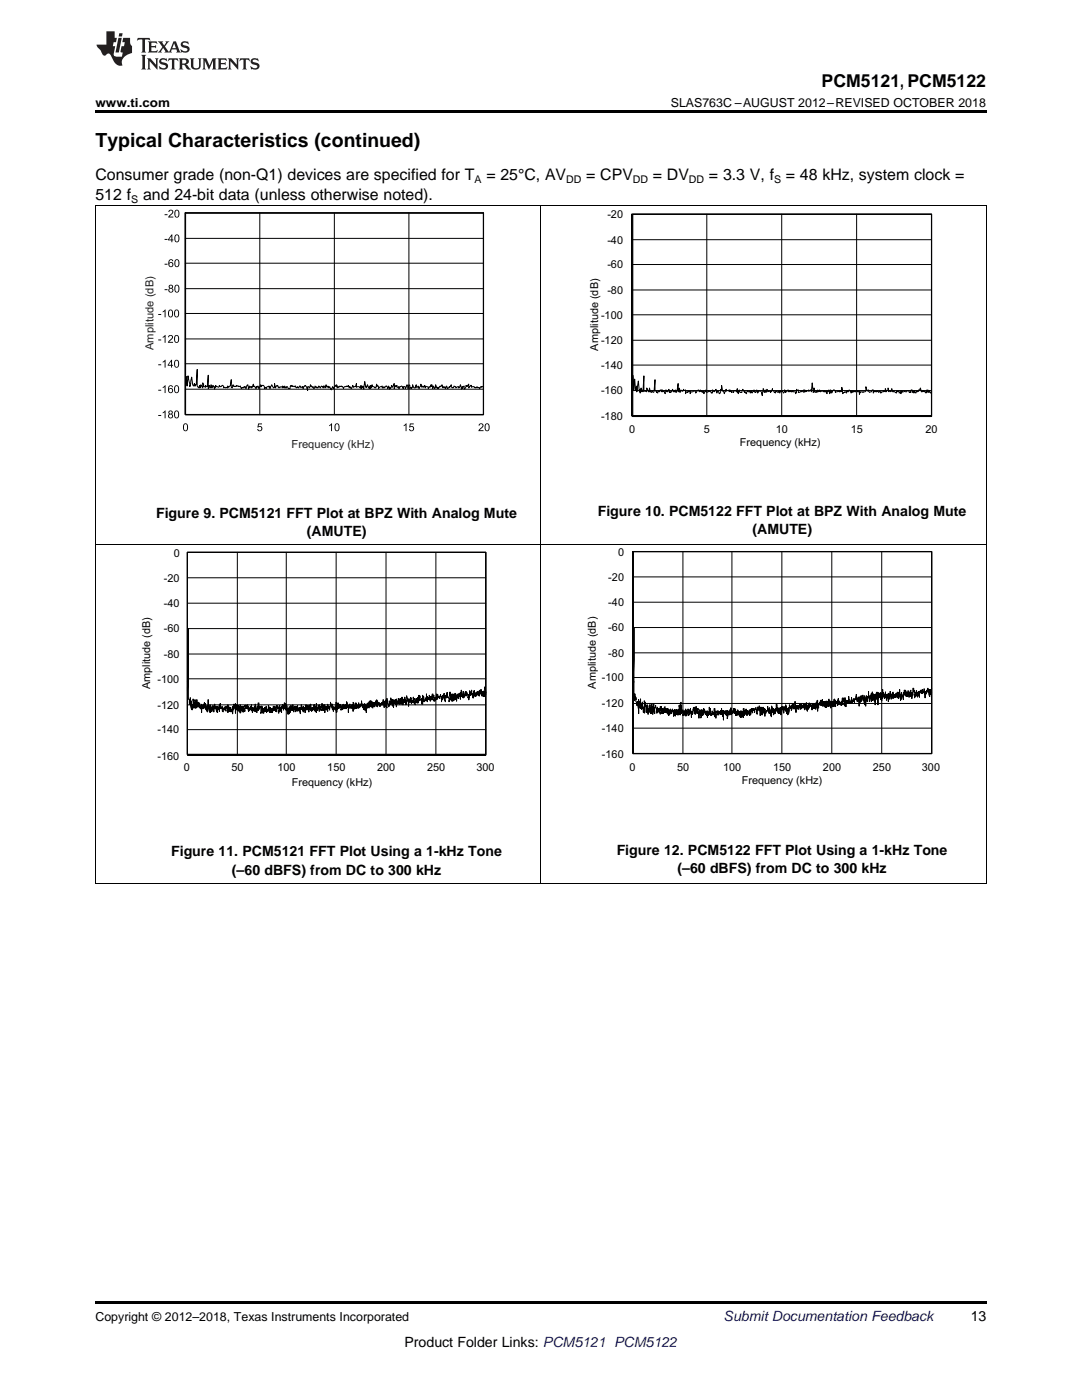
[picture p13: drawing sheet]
<svg xmlns="http://www.w3.org/2000/svg" width="216mm" height="279mm" viewBox="0 0 216 279" stroke-linecap="round" stroke-linejoin="round" font-family="sans-serif">
<defs><g id="words">
<text font-size="3.9" x="19" y="29.3">Typical Characteristics (continued)</text>
<text font-size="3.5" x="163.9" y="17.3">PCM5121, PCM5122</text>
<g font-size="3.2">
<text x="19" y="36">Consumer grade (non-Q1) devices are specified for T</text>
<text x="97" y="36">= 25°C, AV</text>
<text x="117" y="36">= CPV</text>
<text x="130.3" y="36">= DV</text>
<text x="141.5" y="36">= 3.3 V, f</text>
<text x="156.8" y="36">= 48 kHz, system clock =</text>
<text x="19" y="39.9">512 f</text>
<text x="28.5" y="39.9">and 24-bit data (unless otherwise noted).</text>
</g>
<g font-size="2.8">
<text x="31.2" y="103.4">Figure 9. PCM5121 FFT Plot at BPZ With Analog Mute</text>
<text x="61.2" y="106.9">(AMUTE)</text>
<text x="119.3" y="103">Figure 10. PCM5122 FFT Plot at BPZ With Analog Mute</text>
<text x="150.1" y="106.6">(AMUTE)</text>
<text x="34.1" y="170.9">Figure 11. PCM5121 FFT Plot Using a 1-kHz Tone</text>
<text x="123" y="170.6">Figure 12. PCM5122 FFT Plot Using a 1-kHz Tone</text>
<text x="46.3" y="174.6">(–60 dBFS) from DC to 300 kHz</text>
<text x="135.2" y="174.3">(–60 dBFS) from DC to 300 kHz</text>
<text x="193.7" y="263.6">13</text>
<text x="80.7" y="268.9">Product Folder Links: PCM5121 PCM5122</text>
</g>
<text font-size="2.8" fill="#0000c8" x="144.4" y="263.6">Submit Documentation Feedback</text>
<g font-size="2.5">
<text x="19" y="21.4">www.ti.com</text>
<text x="133.8" y="21.4">SLAS763C –AUGUST 2012–REVISED OCTOBER 2018</text>
<text x="19" y="263.6">Copyright © 2012–2018, Texas Instruments Incorporated</text>
</g>
<g font-size="2.2">
<text x="121.2" y="43.6">-20</text>
<text x="121.2" y="53.6">-60</text>
<text x="121.2" y="48.6">-40</text>
<text x="121.2" y="58.6">-80</text>
<text x="119.9" y="63.6">-100</text>
<text x="119.4" y="70" transform="rotate(-90 119.4 70)">Amplitude (dB)</text>
<text x="119.9" y="68.7">-120</text>
<text x="119.9" y="73.6">-140</text>
<text x="119.9" y="83.7">-180</text>
<text x="119.9" y="78.7">-160</text>
<text x="125.5" y="86.3">0</text>
<text x="140.5" y="86.3">5</text>
<text x="147.7" y="89">Frequency (kHz)</text>
<text x="154.8" y="86.3">10</text>
<text x="169.8" y="86.3">15</text>
<text x="184.7" y="86.3">20</text>
<text x="34.7" y="111.1">0</text>
<text x="123.4" y="111.1">0</text>
<text x="32.7" y="116.1">-20</text>
<text x="121.4" y="115.9">-20</text>
<text x="32.7" y="121.1">-40</text>
<text x="121.4" y="121">-40</text>
<text x="32.7" y="131.3">-80</text>
<text x="32.7" y="126.2">-60</text>
<text x="121.4" y="131.1">-80</text>
<text x="121.4" y="126">-60</text>
<text x="30" y="137.5" transform="rotate(-90 30 137.5)">Amplitude (dB)</text>
<text x="31.4" y="136.2">-100</text>
<text x="118.9" y="137.4" transform="rotate(-90 118.9 137.4)">Amplitude (dB)</text>
<text x="120.1" y="136">-100</text>
<text x="31.4" y="141.4">-120</text>
<text x="120.1" y="141.2">-120</text>
<text x="31.4" y="146.4">-140</text>
<text x="120.1" y="146.1">-140</text>
<text x="31.4" y="151.6">-160</text>
<text x="36.7" y="153.9">0</text>
<text x="46.2" y="153.9">50</text>
<text x="55.4" y="153.9">100</text>
<text x="65.3" y="153.9">150</text>
<text x="75.3" y="153.9">200</text>
<text x="85.2" y="153.9">250</text>
<text x="95.1" y="153.9">300</text>
<text x="120.1" y="151.3">-160</text>
<text x="125.6" y="153.8">0</text>
<text x="135.1" y="153.8">50</text>
<text x="144.3" y="153.8">100</text>
<text x="154.2" y="153.8">150</text>
<text x="164.2" y="153.8">200</text>
<text x="174.2" y="153.8">250</text>
<text x="184" y="153.8">300</text>
<text x="58.2" y="156.8">Frequency (kHz)</text>
<text x="148" y="156.5">Frequency (kHz)</text>
</g>
<g font-size="2.2" fill="#231f20">
<text x="30.7" y="69.9" transform="rotate(-90 30.7 69.9)">Amplitude (dB)</text>
<text x="58.2" y="89.3">Frequency (kHz)</text>
</g>
<g font-size="2.1">
<text x="26.2" y="40.5">S</text>
<text x="94.7" y="36.6">A</text>
<text x="113" y="36.6">DD</text>
<text x="126.3" y="36.6">DD</text>
<text x="137.5" y="36.6">DD</text>
<text x="154.4" y="36.6">S</text>
</g>
</g></defs>
<g fill="#000">
<path d="M19 22h177.8v.5h-177.8zM51.5 84.5h.8v.2h-.6l-.1 .4a.51 .51 0 0 1 .7 .3 .51 .51 0 0 1-.3 .7 .51 .51 0 0 1-.7-.5h.2a.33 .33 0 0 0 .5 .2 .33 .33 0 0 0 0-.6 .33 .33 0 0 0-.5 .1h-.1zM19 176.3l.2 .1zM196.7 176.3l.1 .1zM19 259.7h177.8v.5h-177.8z"/>
<path d="M32.8 57.7h.6v.2h-.6zM33.8 56.9a.42 .42 0 0 1 .6 0 .42 .42 0 0 1-.1 .6 .46 .46 0 0 1 .2 .7 .46 .46 0 0 1-.8 0 .46 .46 0 0 1 .2-.7l-.2-.2zM33.8 57.2a.25 .25 0 0 0 .5 0 .25 .25 0 0 0-.5 0zM33.8 57.9a.32 .32 0 0 0 .6 0 .32 .32 0 0 0-.6 0zM35 56.9a.56 .56 0 0 1 .7 .1 .56 .56 0 0 1 .1 .6 .56 .56 0 0 1-.5 .8 .56 .56 0 0 1-.5-.8zM35.1 57.1a.86 .86 0 0 0 .2 1.1 .8 .8 0 0 0 0-1.2z"/>
<path d="M32.8 52.6h.6v.2h-.6zM33.7 51.9l.6-.1 .3 .3h-.2a.31 .31 0 0 0-.4-.2 .31 .31 0 0 0-.2 .4v.2a.5 .5 0 0 1 .7 .2 .5 .5 0 0 1-.3 .7 .5 .5 0 0 1-.6-.6zM33.8 52.8a.35 .35 0 0 0 .7 0 .35 .35 0 0 0-.7 0zM35 51.8a.61 .61 0 0 1 .7 .2 .61 .61 0 0 1 .1 .7 .54 .54 0 0 1-.6 .6 .54 .54 0 0 1-.4-.8zM35.1 52a.86 .86 0 0 0 .2 1.2 .8 .8 0 0 0 0-1.3z"/>
<path d="M32.8 47.7h.6v.2h-.6zM34.2 46.8h.2v1h.2v.2h-.2v.3h-.2v-.3h-.7zM34.2 47.1l-.5 .7h.5zM35 46.9a.56 .56 0 0 1 .7 0 .56 .56 0 0 1 .1 .7 .56 .56 0 0 1-.5 .8 .56 .56 0 0 1-.5-.8zM35.1 47.1a.86 .86 0 0 0 .2 1.1 .8 .8 0 0 0 0-1.3z"/>
<path d="M32.8 42.8h.6v.1h-.6zM33.7 42a.53 .53 0 0 1 .9 .2 .53 .53 0 0 1-.5 .7l-.3 .3h.8v.2h-1l.2-.4a.6 .6 0 0 0 .4-1l-.6 .3zM35 41.9a.56 .56 0 0 1 .7 .1 .56 .56 0 0 1 .1 .6 .56 .56 0 0 1-.5 .8 .56 .56 0 0 1-.5-.8zM35.1 42.1a.86 .86 0 0 0 .2 1.2 .8 .8 0 0 0 0-1.3z"/>
<path d="M31.6 77.8h.6v.2h-.6zM32.5 77.3l.5-.4v1.5h-.2v-1.2l-.3 .3zM33.7 77.1l.5-.2 .3 .4h-.2a.31 .31 0 0 0-.4-.3 .31 .31 0 0 0-.2 .4v.2a.5 .5 0 0 1 .8 .2 .5 .5 0 0 1-.4 .7 .5 .5 0 0 1-.6-.5zM33.7 78a.35 .35 0 0 0 .7 0 .35 .35 0 0 0-.7 0zM35 77a.56 .56 0 0 1 .6 0 .56 .56 0 0 1 .1 .7 .56 .56 0 0 1-.5 .8 .56 .56 0 0 1-.5-.8zM35 77.2a.86 .86 0 0 0 .2 1.1 .8 .8 0 0 0 0-1.3z"/>
<path d="M31.6 72.7h.6v.2h-.6zM32.5 72.2l.5-.4v1.6h-.2v-1.3l-.3 .3zM34.2 71.8h.1v1h.2v.2h-.2v.4h-.2v-.4h-.6zM34.1 72.1l-.4 .7h.4zM35 71.9a.56 .56 0 0 1 .6 .1 .56 .56 0 0 1 .1 .6 .56 .56 0 0 1-.5 .8 .56 .56 0 0 1-.5-.8zM35 72.1a.86 .86 0 0 0 .2 1.1 .8 .8 0 0 0 0-1.2z"/>
<path d="M31.6 67.7h.6v.2h-.6zM32.5 67.2l.5-.4v1.6h-.2v-1.2l-.3 .2zM33.7 67a.53 .53 0 0 1 .8 .2 .53 .53 0 0 1-.4 .7l-.3 .3h.7v.2h-1l.3-.4a.6 .6 0 0 0 .4-1l-.7 .3zM35 66.9a.56 .56 0 0 1 .6 .1 .56 .56 0 0 1 .1 .6 .56 .56 0 0 1-.5 .8 .56 .56 0 0 1-.5-.8zM35 67.1a.86 .86 0 0 0 .2 1.2 .8 .8 0 0 0 0-1.3z"/>
<path d="M31.6 62.7h.6v.2h-.6zM32.5 62.2l.5-.4v1.5h-.2v-1.2l-.3 .2zM33.8 61.9a.56 .56 0 0 1 .6 0 .56 .56 0 0 1 .1 .7 .56 .56 0 0 1-.5 .8 .56 .56 0 0 1-.5-.8zM33.8 62a.86 .86 0 0 0 .2 1.2 .8 .8 0 0 0 0-1.3zM35 61.9a.56 .56 0 0 1 .6 0 .56 .56 0 0 1 .1 .7 .56 .56 0 0 1-.5 .8 .56 .56 0 0 1-.5-.8zM35 62a.86 .86 0 0 0 .2 1.2 .8 .8 0 0 0 0-1.3z"/>
<path d="M31.6 82.8h.6v.2h-.6zM32.5 82.3l.5-.4v1.6h-.2v-1.2l-.3 .2zM33.7 82a.42 .42 0 0 1 .7 0 .42 .42 0 0 1-.1 .6 .46 .46 0 0 1 .1 .7 .46 .46 0 0 1-.7 0 .46 .46 0 0 1 .1-.7l-.2-.2zM33.8 82.3a.25 .25 0 0 0 .5 0 .25 .25 0 0 0-.5 0zM33.7 83a.35 .35 0 0 0 .7 0 .35 .35 0 0 0-.7 0zM35 82a.56 .56 0 0 1 .6 .1 .56 .56 0 0 1 .1 .6 .56 .56 0 0 1-.5 .8 .56 .56 0 0 1-.5-.8zM35 82.2a.86 .86 0 0 0 .2 1.1 .8 .8 0 0 0 0-1.2z"/>
<path d="M36.7 84.6a.56 .56 0 0 1 .7 0 .56 .56 0 0 1 .1 .7 .56 .56 0 0 1-.5 .8 .56 .56 0 0 1-.5-.8zM36.8 84.8a.86 .86 0 0 0 .2 1.1 .8 .8 0 0 0 0-1.3z"/>
<path d="M65.7 84.9l.6-.4v1.5h-.2v-1.2l-.4 .3zM67 84.6a.56 .56 0 0 1 .6 0 .56 .56 0 0 1 .2 .7 .56 .56 0 0 1-.6 .8 .56 .56 0 0 1-.5-.8zM67 84.8a.86 .86 0 0 0 .2 1.1 .8 .8 0 0 0 0-1.3z"/>
<path d="M80.5 84.9l.6-.4v1.5h-.2v-1.2l-.4 .3zM81.8 84.5h.8v.2h-.7v.4a.51 .51 0 0 1 .7 .3 .51 .51 0 0 1-.3 .7 .51 .51 0 0 1-.7-.5h.2a.33 .33 0 0 0 .5 .2 .33 .33 0 0 0 0-.6 .33 .33 0 0 0-.5 .1h-.2z"/>
<path d="M95.6 84.6a.53 .53 0 0 1 .9 .2 .53 .53 0 0 1-.5 .8l-.3 .3h.8v.1h-1l.2-.4a.6 .6 0 0 0 .4-.9l-.6 .2zM96.9 84.6a.56 .56 0 0 1 .7 0 .56 .56 0 0 1 .1 .7 .56 .56 0 0 1-.5 .8 .56 .56 0 0 1-.5-.8zM97 84.8a.86 .86 0 0 0 .2 1.1 .8 .8 0 0 0 0-1.3z"/>
</g>
<g fill="none" stroke="#000" stroke-width=".2">
<path d="M19 41.1h177.8M19.1 41.1v135.3M37 42.5h59.5v40.3h-59.5v-40.3v40.3h59.5v-40.3zM37 57.6h59.5M37 52.5h59.5M37 47.6h59.5M51.8 42.5v40.3M66.7 42.5v40.3M81.6 42.5v40.3M107.9 41.1v135.3M126.1 42.8h59.8v40.2h-59.8v-40.2v40.2h59.8v-40.2zM126.1 57.9h59.8"/>
<path d="M126.1 52.8h59.8M126.1 47.8h59.8M141 42.8v40.2M156 42.8v40.2M170.9 42.8v40.2M196.8 41.1v135.3M37 77.7h59.5M37 72.6h59.5M37 67.6h59.5M37 62.6h59.5M37.1 76.5v-1.4l.2 1.9 .2-2 .4 2.2 .3-1.9 .2 1.5 .2 .2 .2-.5v.5l.2-.2v.2l.2-.3 .2-3v3.3l.3 .4 .2-.5v.5l.2-.6 .4 .6v-1l.1 .8 .4 .1v-.4l.2 .3h.2l.2-2.3v2.6l.1-.6 .2 .5 .2-.6 .2 .6 .2-.5 .3 .8v-.5l.2 .1v-.4l.2 .3 .4 .1 .2-.1v-.3l.1 .3 .6-.3 .2 .5v-.1l.7 .1v-.4l.2 .3 .4-.4 .1-1.1v1.5l.2 .1 .2-.6 .2 .4 .2-.2 .2 .2 .1-.3v.1l.4 .2v-.2l.2 .2 .2-.2 .2 .5v-.1l.3-.1v.1l.2-.2 .2 .1v-.1l.2 .3 .2-.6 .2-.1 .1 .9 .2-.7v.3l.2-.1 .2 .2v-.2l.2 .1 .2-.6v.3l.1 .2v-.2l.4 .5v-.3h.2v.1l.2-.3 .2 .5 .3-.7v.4h.2v-.3h.4l.2 .3v.3l.1-.2 .2 .2a.53 .53 0 0 1 .6-.5v.3l.2-.1v.3l.3-.7 .4 .6v-.1h.2v-.8l.2 .9 .3-.5 .4 .5 .2-.2 .2 .1 .3-.3v.4l.2-.2 .2 .2v-.4l.2 .4h.2v-.2h.1l.2 .3h.4v-.3l.2-.3v.1l.2-.1v.3l.7-.2v.3l.2 .1 .2-.2 .2 .2 .1-.4h.2v.3l.6-.1v.3l.3-.6 .4 .4 .2 .6v-.7h.2l.2 .2 .1-.6 .2 .4v-.2l.2 .3 .2-.1v.2l.2 .1 .2-.5 .3 .4 .2-.1v.1l.2-.4 .4 .4 .1-.4 .4 .4v-.4h.2l.2 .4 .2-.6 .1 .5 .2-.3 .2 .4 .2-.2 .4 .6 .1-.6 .2 .3 .4-.6 .2 .3v-.4l.2 .1v.5l.2-.2 .1 .1 .2-.3 .2 .2 .2-.2 .4 .5 .1-.3h.4v-.2l.2 .2 .2-.3 .2 .5 .1-.2 .2 .3 .4-.6 .2 .4v-.1h.3l.2-.7v.8l.6-.1 .2 .2 .1-.5v.6l.4-.5 .2 .7 .2-1.5 .2 1.1 .1-.1v.1l.2-.5 .4 .7v-.3l.2 .3v-.6l.2 .5 .1-.6v.4h.4l.2 .2v-.1l.2 .1 .2-.7v.5l.1-.3 .2 .3v.3l.4-.3 .4-.2v.4h.2l.1-.2v.2l.4-.4h.2l.2 .5 .2-.5 .1 .7v-.4l.2 .2 .2-.6 .2 .4 .4-.8v1l.1-.6v.3h.2l.2-.3v.4l.4-.1v.3l.2-.1v-.2l.3-.2 .4 .5v-.3h.4v.3l.3-.7 .2 .7 .2-.7 .2 .1v.6l.2-.2 .1 .2v-.2h.2v-.5l.4 .6h.2l.2-.6v.5l.3-.1v-.2l.2 .5 .4-.5v-.3l.2 .6 .1-.3 .2 .3 .2-.4 .2 .5v-.4a.53 .53 0 0 1 .6 .5l.1-.3 .2 .1 .2-.5v.4l.2-.4 .2 .7 .2-.5 .1 .5 .2-.2v-.5l.4 .7v-.2h.2v.2l.3-.5v.2h.2l.2-.4 .2 .6v-.2l.4 .2v-.2l.1 .3 .2-.5 .2 .5 .4-.3v.1l.2-.1 .1-.4v.4l.2 .2 .2-.1v.1l.2-.4 .4 .2v.2l.5-.2v.2l.4-.6 .2 .9 .1-.5v.3l.4-.5v.7l.2-.2 .2-.6 .2 .3 .3-.5v.7l.4-.5h.2v.4l.5-.1v.1l.4 .1 .2-.2 .2 .2 .2-.1 .1 .2 .2-.3h.2v.1l.4-.3M126.1 77.9h59.8"/>
<path d="M126.1 72.9h59.8M126.1 67.9h59.8M126.1 62.8h59.8M126.3 76.8v-1.9l.2 2.9 .1-2.1 .2 2.2 .2-.8v1.1l.2-.1 .2-2.1 .2 2.1v-.3l.1 .6 .2-1v.8l.2-.4 .2 .4 .2-3.2v3.1l.4-.2 .1 .3v-.8l.4 .8h.2v-.8l.2 .8v-.1l.2 .2 .1-.2 .2 .2 .2-.1 .2-2.4v2.1l.6 .5v-.2l.1-.1 .2 .1v-.3l.2-.1 .2 .4v-.4h.2v.4l.2-.1 .3 .5v-.7l.2-.1v.3l.4 .1 .2-.5 .2 .6v-.1l.1 .1v-.1h.2l.2-.5 .2 .5h.2l.2-.4v.4l.1 .1 .4-1.8v1.7l.2-.1v-.7l.2 .9 .2-.5 .2 .3 .1-.2v.2l.2-.4v.2l.4-.1v.8l.2-.4h.2v.1l.1-.2 .2 .1 .2-.1v.5l.2-.4h.4l.1-.3 .4 .3v.2l.6-.6 .2 .4 .1-.4v.3l.2-.2v.3l.4 .1v-.2l.2 .5 .2-.5 .1 .1v-.4l.2 .5 .4-.4v.3l.4-.1 .2 .3v-.1l.1 .1v-.6l.4 .4 .4-.5 .2 .7v-.2l.1-.1 .4 .5 .2-.4v-.5l.2 .1v-.9l.2 1.2 .2-.2 .1 .7 .4-.9v.4l.2-.2 .4 .2v-.3l.1 .4v-.4l.4 .5v-.1l.4 .1 .2-.4h.2l.1 .3 .2-.6v.7l.2-.1v.4l.2-.8 .2 .5h.3l.2-.6 .4 .6v-.2l.4 .5 .2-.7 .1 .3h.2v-.1l.2 .1v.2l.2-.5 .2 .5v-.5h.2l.1 .3v-.4l.2 .5h.2l.2-.5 .2 .6 .2-.5v.3l.2-.3 .3 .3 .2 .8 .2-1.4 .2 .7 .2-.1v-.4l.1 .5 .2-.6 .2 .5 .4-.1 .2 .2 .2-.4v.3l.1-.6v.3h.2l.2 .4 .2-.1v.2l.2-.3 .3 .1v.1l.2-.2 .2 .3v-.5l.2 .3v-.1l.2 .1 .2-.1 .2 .3 .1-.2v-.4l.2 .1v.4l.6-.5v.4l.2-.3v.3l.3-.3v.3h.2l.2-.3v.3h.5v.4l.2-.3v-.6l.2 .2 .2-.1v.5l.6-.1v-.1l.1 .1 .4-.4v.5l.2-.5 .2 .4 .2-.3v.2l.1-.2 .2 .2v-.3l.2 .3 .2-.3h.2v.4l.2-1.8 .2 1.9 .1-.2v-.7l.2 .9 .4-.2v.2l.2-.5 .2 .4 .1-.4v.3l.2 .1 .4-.3 .2 .3 .2-.3v.3h.3v-.1l.2 .5v-.5l.2 .1 .2-.4 .2 .8v-.7l.2-.1v.5l.1-.4v.5l.4-.6h.2l.2 .3v.2l.5-.2 .4 .1v-.3l.2 .3 .2-.1v-.8l.2 1.3 .3-.4h.2l.2 .2 .2-.5v.3h.2l.2-.4 .3 .6 .2-.5 .2 .4v-.2h.4v.1h.1l.2-.3h.2v.3l.4-.1v.6l.2-.5v.1l.2-.1 .3 .1v-.1l.6-.1v-.9l.2 .6 .1 .3 .2-.3 .2 .5 .4-.1 .2-.4v.1l.2-.1v.6l.1-.3 .2 .1 .6-.1 .2 .2 .1-.2 .2 .1v.2l.2-.2h.4v-.3l.3 .3v-.6l.2 .6 .4-.4v-.4l.2 .8v-.3h.2l.2 .3 .1-.6 .2 .6h.2v-.1l.6 .3v-.3h.1v.1l.2-.1 .2 .1v.2l.2-.2 .2 .4v-.5l.2 .2v-.2l.2 .1 .3-.1 .4 .1 .2-.3h.2l.1 .4 .2-.1v.1l.2-.5h.2v.5l.2-.2 .2 .3 .2-.5 .1 .5 .2-.3 .2 .1 .2-.4v.3l.4-.7 .1 .8h.2l.2-.3 .2 .3 .2-.1 .2 .3 .2-.6v.5l.1-.5 .2 .5 .2-.4 .2 .5 .2-.3v.1M19 108.6h177.8M37.4 110.2h59.5v40.5h-59.5v-40.5v40.5h59.5v-40.5zM37.4 115.3h59.5M47.4 110.2v40.5M57.1 110.2v40.5M67.1 110.2v40.5M77 110.2v40.5M87 110.2v40.5"/>
<path d="M126.3 110.1h59.6v40.3h-59.6v-40.3v40.3h59.6v-40.3zM126.3 115.1h59.6M136.3 110.1v40.3M146 110.1v40.3M156 110.1v40.3M166 110.1v40.3M175.9 110.1v40.3M37.4 137.1v.8l.2-12.4v14l.2 .2v.7l.2 .3v-1.4v1.2l.2 .7v-1.3v1.5l.1 .3v-1v.7l.2-.5v.4v-1.8l.2 1.4v-.6v.6v-.1l.2 .1v.4v-1.6l.2 .7v.9v-.8v.5l.2 .2v-1.5l.2 1.3v-.8l.2 .8v-.8v.7l.1 .4v-.9l.2 1v-.5v.5l.2 .2v-.9v1.5v-1.7l.2 .3v.6h.2v-.7v.6l.2-1v1h.2v-.9l.2 1.2v-.7v.8l.1-.9v1.3l.2-2.4v1.5l.2 .1v.3v-.6v.9l.2-.5v-.7v1.5v-.1h.2v-.8v.1v-.1h.2v.6v-.9l.2 .6v-.8l.2 1.3v-1.2l.2 .5v-.9v.8h.1v-.3l.2 1.1v-1.1l.2 .8v-.8v1.2v-.6h.2l.2-1.1v1.4v-.6v.3l.2-.3v-.9v.9v-.3h.2v.4h.2v-.4v.9l.1 .2v-.8l.2 .4 .2-.7v.6v-.3l.2 .6v-.9l.2-.1 .2 .3v1v-1.5v.6h.2v-.1v.7v-.9l.2 .7v-.4v.6l.1-.7v.9l.2-.4v.4h.2v-.2v.5v-1.4v.4l.2 .3v-1.2l.2 .2v.6v-.6l.2-.3v1.9v-1l.2 .3v-.9v.7l.2 .4v-1h.1v1l.2-.6v.9v-1.1h.2v-.3v1.6l.2-.2v-1.1v.7v-.7l.2 .8v-.8l.2 .3v-.3v1.1v-1.1v1.1h.2v-.7l.2 .5v-1.1v.2l.1-.1v.5v-.7l.2 .2v.4l.2-.6v.7l.2 .5v-.9v.9l.4-.9v.6l.2 .2v-1.1v.9v-.8l.2 1.3v-.8v.9l.2-.9v.5l.1-.5v.6v-.9h.2v.2v-.7v.9l.2 .7v-.8v.8l.2 .1v-1.3l.2 .4v.5v-1.5h.2v1.3v-.4v.2l.2-.1v-.4l.2 .1v1.3l.1-.2v-1.2v1.2l.2 .2v-.9v.5l.2-.5v.9l.2-1.1v.7v-.7l.2 .1v.6v-.9l.2 .2v.9v-1.1v1.2l.2-.4v.1v-.3l.2 .2v-1l.1 .4v.9v-.8l.2 .9v-1v.6l.2-.4v.8v-.5h.2v.1v-.4v.8l.2-.4v-.8l.2-.1v.9v-.6l.2-.2 .2 .9v-.3v.3l.1 .2v-1.3v.5l.2-.1v-.3v.5v-.1v.1v-.1h.2v1v-.4l.2-.2v-.9v1.1l.2-.1v-.6v.6l.2 .4v-1.3v.4l.2-.3v-.3v.6v-.5l.2-.1v1v-.5v.2l.1-.1v.1v-1.1l.2 .7v-.6v1.2v-.7l.2 .3v.6v-1.1l.2 .2v1.2l.2 .5v-1.3l.2 1.1v-1.4h.2v1.2v-1l.2 .2v-.4v.6v-.8v.6l.1 .4v-.6v.1l.2-.3v.3v-.6v1.1l.2-.4v.7v-.8l.2-.3v.6l.2 .2v-.8v1.1l.2-1.1v.3l.2-.5v1.1l.2-.1v-.5v.3l.2 .1v-.5l.1 1.2v-1.1v.3l.2-.9v.9l.2-.4v.5l.2-.7v1.1v-.7l.2 .3v-.5v.4h.2v-.2v.8v-.9l.2-.5v.4v-.5v.5l.2-.4v.9v-.4l.1 .3v-.8l.2 .1v1.2v-.5h.2v-.9l.2 .5v-.7v1.3l.2-.4v.5v-.6v.5l.2-.2v-.4v.5v-.3l.2 .3v-1l.2 .1v-.1v1v-.7v.7l.1 .4v-1.2v.8l.2-.1v-1.2v1.8v-.6l.2 .2v-.6v.5l.2-.9v.6v-.1l.2 .3v.3v-1.2l.4 1.1v-.8l.2-.1v-.5v.9l.1-.3v.8l.2-1.1v1v-.9l.2-.1v1.5v-.9l.2 .1v-.4v.6l.2-.2v-.4v.7v-.3l.2-.1v.6v-1.4l.2 .8v-.3l.2-.1v.8l.1-1.5 .4 1.4v-1.1v.5h.2v.9v-.7l.2-.2v.3h.2v.4l.2-1.5v2l.2-.1v-1.6v1.1l.1-.6v-.7v1.1v-.5l.2 .1v.3l.2-.6v.5v-.7l.2 .3v.9v-.1l.2 .1v-.7v.3l.2-.6v.9v-.8l.2 .5v-.8l.2 .4v.5v-.4l.2 .2v.2v-.7v.6h.1v.1v-1.4l.2 .3v.9v-.3l.2 .1v1.2v-1.4l.2 .5v-.8h.2v.8h.2v-.4v.3l.2-.5v.6l.2-.1v-.4v1.1v-1.7l.1 .2v1.2l.4-.9v-.4v1.1l.2-.2v-.5h.2v.6l.2-1v1v-.4v.3l.2-.2v.2v-.5h.2v-.2v.5l.1-.2v-.9v.8v-.5l.2 1v-.7l.2 .3v.8v-.8l.2-.4v1.3v-.4l.2 .1v.3v-1.2l.2 .9v-.4v1.2v-1.4l.2-.1v-.3v.9l.2-1v.7l.1 .3v-1.3l.2-.1v1.1v-1.1l.2 .1v-.1v.3v-.3l.2 .4v.7v-1v1.2l.2 .1v-1.1l.2 .1v.7l.2-.7v.7v-.7l.2 .1v.3v-.8v.5l.1-.1v-.4v1v-1.2l.2 .2v1.1v-.7l.2-.1v.5v-.4l.2 .1v.5v-.6v.4h.2v.2v-.5v.3h.2v-.4l.2 .1v.3l.2-1v1l.1-.7v1.2v-1.2l.2-.1v1l.2-1.2v1.2v-.2l.2 .6v-1.9v.5v-.1l.2 .1 .2 1.1 .2-.8v.3v-.6v.8l.2-.4v-1l.3 1.6v-1.2v.8l.2 .7v-1.5l.2 .2v.5v-.6l.2-.1v.8v-.8v.5l.2 .3v-.3v.8v-1.5l.2 1v-.6h.2v.5v-1l.2 .4v.7v-.5v.3l.1 .1v-1l.2 1.1 .2-1.4 .2 1.6v-1l.2-.2v.7l.2-1.1v.9v-.5l.2 .3v.9l.2-.3v-1.5l.1 1v-.4h.2v1.4v-1.4l.2 .2v-.2v.7h.2v-.9v.5v-.4l.2-.1v1.1v-.5v.1h.2v-.1v.3l.2 .1v-1.2v.6h.2v-.3v.9l.1 .4v-.8h.2v.3v-.8v.4v-.1h.2v.6l.2-1.2v1.2v-.8l.2 .4v-1.1v.7l.2-.2v-.4v.9l.2-.3 .2 .4v-.5v1.1h.1v-1.7v.5h.2v.7v-1v.7l.2 .1v.2l.2-.6v.4v-.5h.2v-.2v.3v-.9v1.4l.2-.2v.3v-1v.7l.2-.2v-.2l.2 .4v-.9v.2h.1v.9v-.6l.2-.2v.6v-.7v.3h.2v-.2v.6v-1.2h.2v.8v-.4l.2-.1v1.1v-.4l.2 .3v-.5v.6v-.6l.2-.2v.2v-.2v.2h.2v-.8v1.2l.2-1.1v.4l.1 .3v-.3v.1h.2v.3v-.5l.2 .1v-.4l.2 .7v-.2v.9v-.7l.2-.4v.8l.2-.4v-.8l.2-.1v1.3l.2 .3v-1.2v.3l.1-.1v-.2v.5v-.3l.2-.1v-.6v.8v-.8v.5l.2 .5h.2v.7v-.2h.2v-1.7v.8l.2 .6v-1l.2 .6v.8v-1.4h.2v1.4v-.8l.1 .7v-1.3l.2 .4v.8v-1.3h.2v1.1v-1l.2 1.4v-1l.2-.4v.8v-.7v.4h.2v-.2v.6v-.9l.2-.1v.6h.2v-.7v1.2l.1-1.7v1.1v-.4h.2v.5v-.4l.2 .7v-1.3v.6h.2v-.1v.6v-.5h.2v.2v-.7l.2 .2v.2v-.5v.9v-.3v.2l.2-.2v-.3v.3h.2v.7l.1-.7v1.1l.2-1.8v.6l.2 .3v-.7v.4l.2-.7v.8v-.3l.2 .2v.8l.2-.8v.8v-1.4l.2 .1v-.1v1v-.5l.2-.1v.7l.1-.1v-.6v.3h.2v-.6v.6l.2-.1v-.2v.5l.2-.8v.9v-1l.2 .1v.5v-.7l.2 .2v-.4l.2 1.3v-.8v.4l.2-.5v.9l.2-.8v.9v-1.1l.1 .4v.6v-1.8l.2 1.5M37.4 135.5h59.5M37.4 130.5h59.5M37.4 125.5h59.5M37.4 120.4h59.5"/>
<path d="M37.4 136v.1M126.3 136.1h.1M126.3 136.5v.6l.2-5.4v-6.5v14.7l.2-.5v-.9v.9h.2v.2v-.5v.9l.2 .1v.7h.1v-.8l.2 2.4v-2.8l.2 1.7v-1.3v1h.2v.4v-1.9l.2 2v-.1h.2v-1.3l.2 2.1v-1v.1h.2v-.3v1.3v-2.4l.2 1.1v-.9l.1 .8v1.3v-1.2l.2-.2v1.4v-1.6l.2 .3v1.6v-.7l.2-.4v.3l.2-.3v-.8v1.6v-.9l.2 .2v.9v-.7v.1l.2-.3v-1v1.8v-1l.2-.3v1.5v-.3l.1-.2v-1.6v1.4l.2 .1v.5v-1.2l.2 .1v-.5l.2 .6v.9l.2-1.1v1.1l.2-.3v-.6v.4h.2v.2v-.6v.6l.2 .5v-1.5v.5l.1-.1v-.4v.8l.2 .6v-1h.2v1v-.2h.2v-.9l.2-.3v1.2l.2-.8v.8v-.4l.2-.1v.5v-.7v.8l.2 .2v-1.1v.5v-.2l.2 .2v.9v-1.1h.1v.8v-.5l.2-.3v.6v-.8v.7l.2-.3v.5l.2-.9v.5l.2 .2v-.4v1.1v-.7v.3v-.2l.2-.1v-.5v1.1l.2 .1v-1.2l.2 .1v.7v-.8l.1 1v-.7l.2-.5v1.2v-.7l.2 .5v-1.7l.2 .6v1.3v-2.1l.2-.5v2.3v-1.6l.2 1.4v-.4l.2-.1v1.1v-.3l.2 .3v-.9v.8l.1-.3v-.6l.2-.3v1.4l.2-.1v-.9v.9l.2-.6v-.7h.2v1.3l.2-.3v-.8h.2v-.3v.9v-.3l.2-.1v1.3v-1.2l.2 .2v.3l.1-1.2 .2-.1v1.2v-1.1l.2 .2v1v-1.3l.2 .3v-.5v.9l.2 .3v-.8v1l.2-1 .2 1.9v-1.3h.2v-.3v.7v-.6v.6l.1 .4v-.6v1.1l.2-.5v-1.1v1.1v-.3h.2v.3v-1l.2-.3v1v-1.1l.2 .3v.6l.2-.1v.3v-.6h.2v.9h.2v-.9v1.3v-.7l.1-.5v.8v-.4l.2-.2v-1l.2 1.5v-1.3v.9l.2 .1v.4v-.1h.2v-.8v.5l.2-.2v.5l.2-.2v-1.1h.2v1.6v-.5v.3l.2-.3v.8v-1.3l.1-.1v.4v-.3l.2 .3v-.4v.8v-.8h.2v.8v-.5l.2-.2 .2 .5v-.7v.6v-.1h.2v.2v-1.1l.2 1.5v-1.1l.2 .2v-.2v1.9v-1.7l.1-.1v.4v-.3l.2-.1v.6v-.6v.6h.2v-.6v.9l.2-.4v-.6v1.6l.2-1.5v.6l.2-.5v.7v-.3l.2 .1v-.8v.5h.2v-.9v1.4l.1-.3v-.4l.2 .2v-.3l.2 .4v-.9v.8v-.3l.2 .5v-1l.2 .3v1.1v-.8l.2 .4v-.4v.8l.2-.3v.2v-1l.2 .2v.8v-.7l.2 .5v-.5v.9l.1 .3v-1.3l.2 .6v-.6v1.3l.2-.2v-1v.4l.2 .1v.7v-1.8h.2v1.4l.2-.3v-.7v.5l.2 .2v-1v.7l.2 .2v-.5v.9v-1l.3 .6v-.2v.3v-.7l.2-.1v1.1v-1l.2 .1v.6v-1l.2 .2v.3v-.6l.2 .9v-.9h.2l.2 .8v-.7v.2l.1-.3v.1v-.2l.2 .4v.7l.2 .1v-1.3v.6v-.6v.6l.2-.1v-.5l.2 .1v-.4v1l.2-.2v-.5v1.6l.2-1.6v.8v-.3l.2 .2v.8v-.5v.3l.1-.2v-1.1v.6v-.1h.2v.6v-.9l.2 .1v1.4v-1v.4l.2 .1v-.5l.2-.1v.2l.2-.2v-.8l.2 1.3v-.6l.2-.4v1.1v-.6l.2-.1v1.1l.1 .2v-2.1l.2 .3v1l.2-.8v1.3l.2-.3v-.7v.5l.2 .2v-1l.2 .1v.4v-1.4l.2 .1v.9l.2 .8v-.9l.1 1v-1.1v.2l.2 .2v.6v-.8l.2 .5v-.7v1.4l.2-.8v-.9v.5l.2-.5v.7v-.7l.2 .3v1v-.9v.3l.2-.5v.5v-.7l.2 .3v.6v-1.3l.1 .4v1.4v-1h.2v1.3l.2-1.4v1.2l.2-.6v-1.3l.2 .7v-.1l.2 .2v-.5v.9l.2-.4v-.8v.6l.2 .1v-.8l.2 1v-.5v.4l.1-.4v-1l.2 2.2v-1.3v.1h.2v.4v-.6l.2 .7v-.7l.2 .2v-.2v.7v-.6l.2 .3v-.7v.4l.2-.3v.9v-.6v.5h.2v-.9v.7v-.2h.1v-.2v.5h.2v-.8v.3h.2v.6v-.9v1.2l.2-.2v-.9v.2l.2-.2v-.3v.9l.2 .6v-.5v.6v-1.1h.2v.7v-1.1l.2 .1v.8v-1l.1 .6v-.4v.3v-.2l.2 .3v-.3v.4h.2v.7l.2-1.3v1l.2-.8v.7l.2 .1v-1l.2 .2v.9v-1.2l.2 .2v.7v-1.3l.2-.1v2.1v-.9l.1 .3v-.8l.2-.1v-.3v.5l.2 .2v-1v.7l.2-.1v-.6v1l.2-.4v-.8v1.3v-.3v.2l.2-.3v-.5v.9l.2-.9 .2 1.2v-1.2v.9l.1 .3v-1.3l.2 .4v.5v-.8h.2v1v-1l.2-.5v1.4l.2-1v1v-.5l.2-.4v1.3v-.9v.5l.2-.1v-.8l.2 .4v.6v-1v.5l.1-.4v.9v-1.4l.2-.1v1.4v-1.3l.2 .3v1.1v-1h.2v.4v-.4l.2 .1v-.2v.9v-.9l.2-.5v1.2v-.6l.2-.1v.6v-.5l.2 .1v.5h.2v.2v-.5v.2l.1-.6v.7v-1.2l.2-.1v.7v-.6v.4l.2 .2v-.1v.7l.2-.6v.9v-1.6v.3l.2 .3v-.1v1.2v-1.1v.1h.2v.3v-.5l.2 .1v.5v-.4v.3l.2-.3v-1v1l.1-.1v.5l.2-.1v.1l.2-1.1v1.1l.4-.9v.5v-.5l.2 .6v-.6v.6v-.5h.2l.2-.6v.4v-.8l.1 1.4v-.6v.2h.2v-.5v.3l.2-.3v1.8v-1.5v.5l.2 .4v-1.3l.2-.1v1.1l.2-.9v.7v-.9v.5l.2-.1v.1v-.6l.4 1.8v-1.7l.1 .6v1.4v-1.5l.2 .5v-1l.2 .4v-.3v1v-.5l.2-.4v-1.1v1.1l.2 .3v.6v-1l.2-.2 .2 1.2v-1.6v1l.2 .1v.3v-1.7l.1 1.5v-1.1v.3l.2 .1v1v-1.3l.2 .3v1.7v-2v.7l.2 .3v-1.2l.2-.3v1.3v-.9l.2-.1v2.2v-2.4h.2v1.1v-.5l.2-.4v.7l.1-.9v1.4v-.6v.1l.2-.6v1.4v-.5h.2v-1.8v1.7v-.7l.2-.4v.7l.2 .5v-.9l.2 .8v-1.2v.7v-.3l.2 .1v1.2l.2-1.2v.7l.2-.3v-.6v1.6v-1l.1-.5v1l.2-.5v-1l.2 1.5v-.7l.2 .1v-.4v.8v-.7l.2-.5v1.3v-1l.2 .4v.5v-.3h.2v-.4v.5l.2-.5v.5v-.7l.1 .2v.4v-.8h.2v1.1v-1.2l.2 .1v1.2v-1l.2 .1v.4v-1.3l.2 2.2 .2-1.6v1.3v-.9l.2 .2 .2 .8v-1.4v.6h.1v-1.1v.9l.2-.2v.1v-.8l.2 .3v1v-.8h.2v.8l.2-1.1 .2 .5v-.2v.9v-.5l.2 .2v.2v-1l.2-.3v1.3l.2-.8v1.2v-1.2l.1 .6v-1.4h.2v.7l.2-.2v1.4v-.7l.2 .4v-.8v.3l.2-.1v-.5v1v-.7h.2v.9l.2-.3v-.8v.2h.2v.9v-1.1l.1 .2v-.5l.2 .3v.4v-.5v.3h.2v-.3v.5v-.8v.8l.4-.4v-.5l.2 .7v1.1v-1.1v.4l.2-.6v.5v-.4h.2v-.4v.3l.1 .1v-.7v.3l.2-.1v1l.2 .4v-1.4l.2 1v-1l.2 .6M126.3 135.2h59.6M126.3 130.3h59.6M126.3 125.2h59.6M126.3 120.2h59.6M37.4 145.6h59.5M37.4 140.7h59.5M126.3 145.3h59.6M126.3 140.4h59.6M19 176.3h177.8"/>
</g>
<path d="M37 42.5h59.5v40.2h-59.5zM126.2 42.8h59.7v40.3h-59.7zM37.4 110.2h59.5v40.3h-59.5zM126.3 110.1h59.6v40.3h-59.6z" fill="none" stroke="#000" stroke-width=".24"/>
<g fill="#231f20">
<path d="M27.5 7.6l-.1 .5 .4-.2h.6v.1v2.1l-.2 .4h1l-.3-.4v-2.1l.1-.1h.5l.5 .2-.2-.5zM29.5 8.3l.2 .3v1.5l-.2 .4h1.8l.2-.6a1.04 1.04 0 0 1-1.3 .2v-.7h.6l.3 .2v-.6l-.3 .2h-.6v-.6l.8-.1 .4 .3-.2-.5zM31.5 8.3l.9 1.1-.9 1.1h.8l-.2-.2 .5-.7 .4 .7-.2 .2h1.5l-.1-.2 .1-.4h.9l.1 .4-.2 .2h1l-.3-.3-.7-1.9h-.5l-.9 2-.8-1 .9-1h-.8l.1 .3-.3 .5-.4-.6 .2-.2zM34.7 8.6l.4 1h-.7zM36.3 8.4a.63 .63 0 0 0-.2 .7 .63 .63 0 0 0 .6 .4l.6 .2 .1 .2a.75 .75 0 0 1-.7 .4 .75 .75 0 0 1-.6-.5l.1 .7 .1-.1a1.11 1.11 0 0 0 1.5-.6 1.13 1.13 0 0 0-1.2-.8l-.1-.4a1.04 1.04 0 0 1 1.2 .2l-.2-.5-.1 .1-.5-.2zM28.2 10.9l.2 .4v2.2l-.2 .4h1l-.3-.4v-2.2l.3-.4zM29.3 11.6l.3 .4v1.5l-.3 .4h.8l-.2-.4v-1.3l1.5 1.7v-1.9l.2-.4h-.7l.2 .4v.9l-1.1-1.3zM32 11.8a.62 .62 0 0 0-.2 .7 .62 .62 0 0 0 .6 .4l.6 .1 .1 .3a.76 .76 0 0 1-.7 .3 .76 .76 0 0 1-.6-.4l.1 .7 .1-.1a1.11 1.11 0 0 0 1.5-.6 1.13 1.13 0 0 0-1.2-.8l-.1-.4a1.04 1.04 0 0 1 1.2 .2l-.2-.6-.1 .1-.5-.1zM33.7 11.6l-.2 .6a.61 .61 0 0 1 .8-.3v1.6l-.2 .4h.9l-.2-.4v-1.6a.63 .63 0 0 1 .8 .3l-.2-.6zM35.6 11.6l.3 .4v1.5l-.3 .4h1l-.2-.2v-.8l.5 .2a.76 .76 0 0 0 1.2 .7l-1-1a.58 .58 0 0 0 .6-.5 .58 .58 0 0 0-.5-.6zM36.4 11.9h.1a.45 .45 0 0 1 .5 .1 .45 .45 0 0 1 .1 .5l-.7 .2zM37.9 11.6l.2 .2a2.17 2.17 0 0 0 .3 1.9 .99 .99 0 0 0 1.6-.6v-1.1l.2-.4h-.7l.2 .2a1.92 1.92 0 0 1-.2 1.8 .6 .6 0 0 1-.9-.5v-1.1l.2-.4zM40.4 11.6l.2 .4v1.5l-.2 .4h.7l-.2-.4v-1.4l.8 1.8 .8-1.8v1.4l-.2 .4h.9l-.2-.4v-1.5l.2-.4h-.8l-.6 1.5-.6-1.5zM43.4 11.6l.2 .4v1.5l-.2 .4h1.8l.2-.6a1.04 1.04 0 0 1-1.3 .1v-.6h.5l.4 .2v-.6l-.4 .2h-.5v-.7h.8l.3 .3-.1-.6zM45.5 11.6l.2 .4v1.5l-.2 .4h.7l-.2-.4v-1.3l1.5 1.7v-1.9l.2-.4h-.7l.2 .4v.9l-1.1-1.3zM47.9 11.6l-.1 .6a.61 .61 0 0 1 .8-.3v1.6l-.3 .4h1l-.3-.4 .1-1.6a.63 .63 0 0 1 .7 .3l-.1-.6zM50.2 11.8a.62 .62 0 0 0-.2 .7 .62 .62 0 0 0 .6 .4l.6 .1 .2 .3a.76 .76 0 0 1-.8 .3 .76 .76 0 0 1-.6-.4l.1 .7 .2-.1a1.11 1.11 0 0 0 1.5-.6 1.13 1.13 0 0 0-1.3-.8l-.1-.4a1.04 1.04 0 0 1 1.2 .2l-.1-.6-.2 .1-.5-.1z"/>
<path d="M21.2 6.3v2.6h-1.9l.1 .4 .7 .9a.91 .91 0 0 0 1 .8 .56 .56 0 0 1 .5-.3 .56 .56 0 0 1 .5 .3l.4 .8a1.53 1.53 0 0 0 1.9 1.2 1.54 1.54 0 0 1 1-2.1l.9-.3v-1.4a1.52 1.52 0 0 1-.3-1.6h-1.4l-.2 .8h.5l-.2 .8h-.4l-.2 1v.2l.4 .1-.2 .8a1.93 1.93 0 0 1-1.6-.3l.3-1.8h-.5l.2-.8h.4l.2-.8h-.4v-1.3zM23.6 7.6l-.6 2.9h.7l.6-2.9zM23.8 6.6l-.1 .7h.6l.2-.7z"/>
</g>
<use href="#words"/>
</svg>
